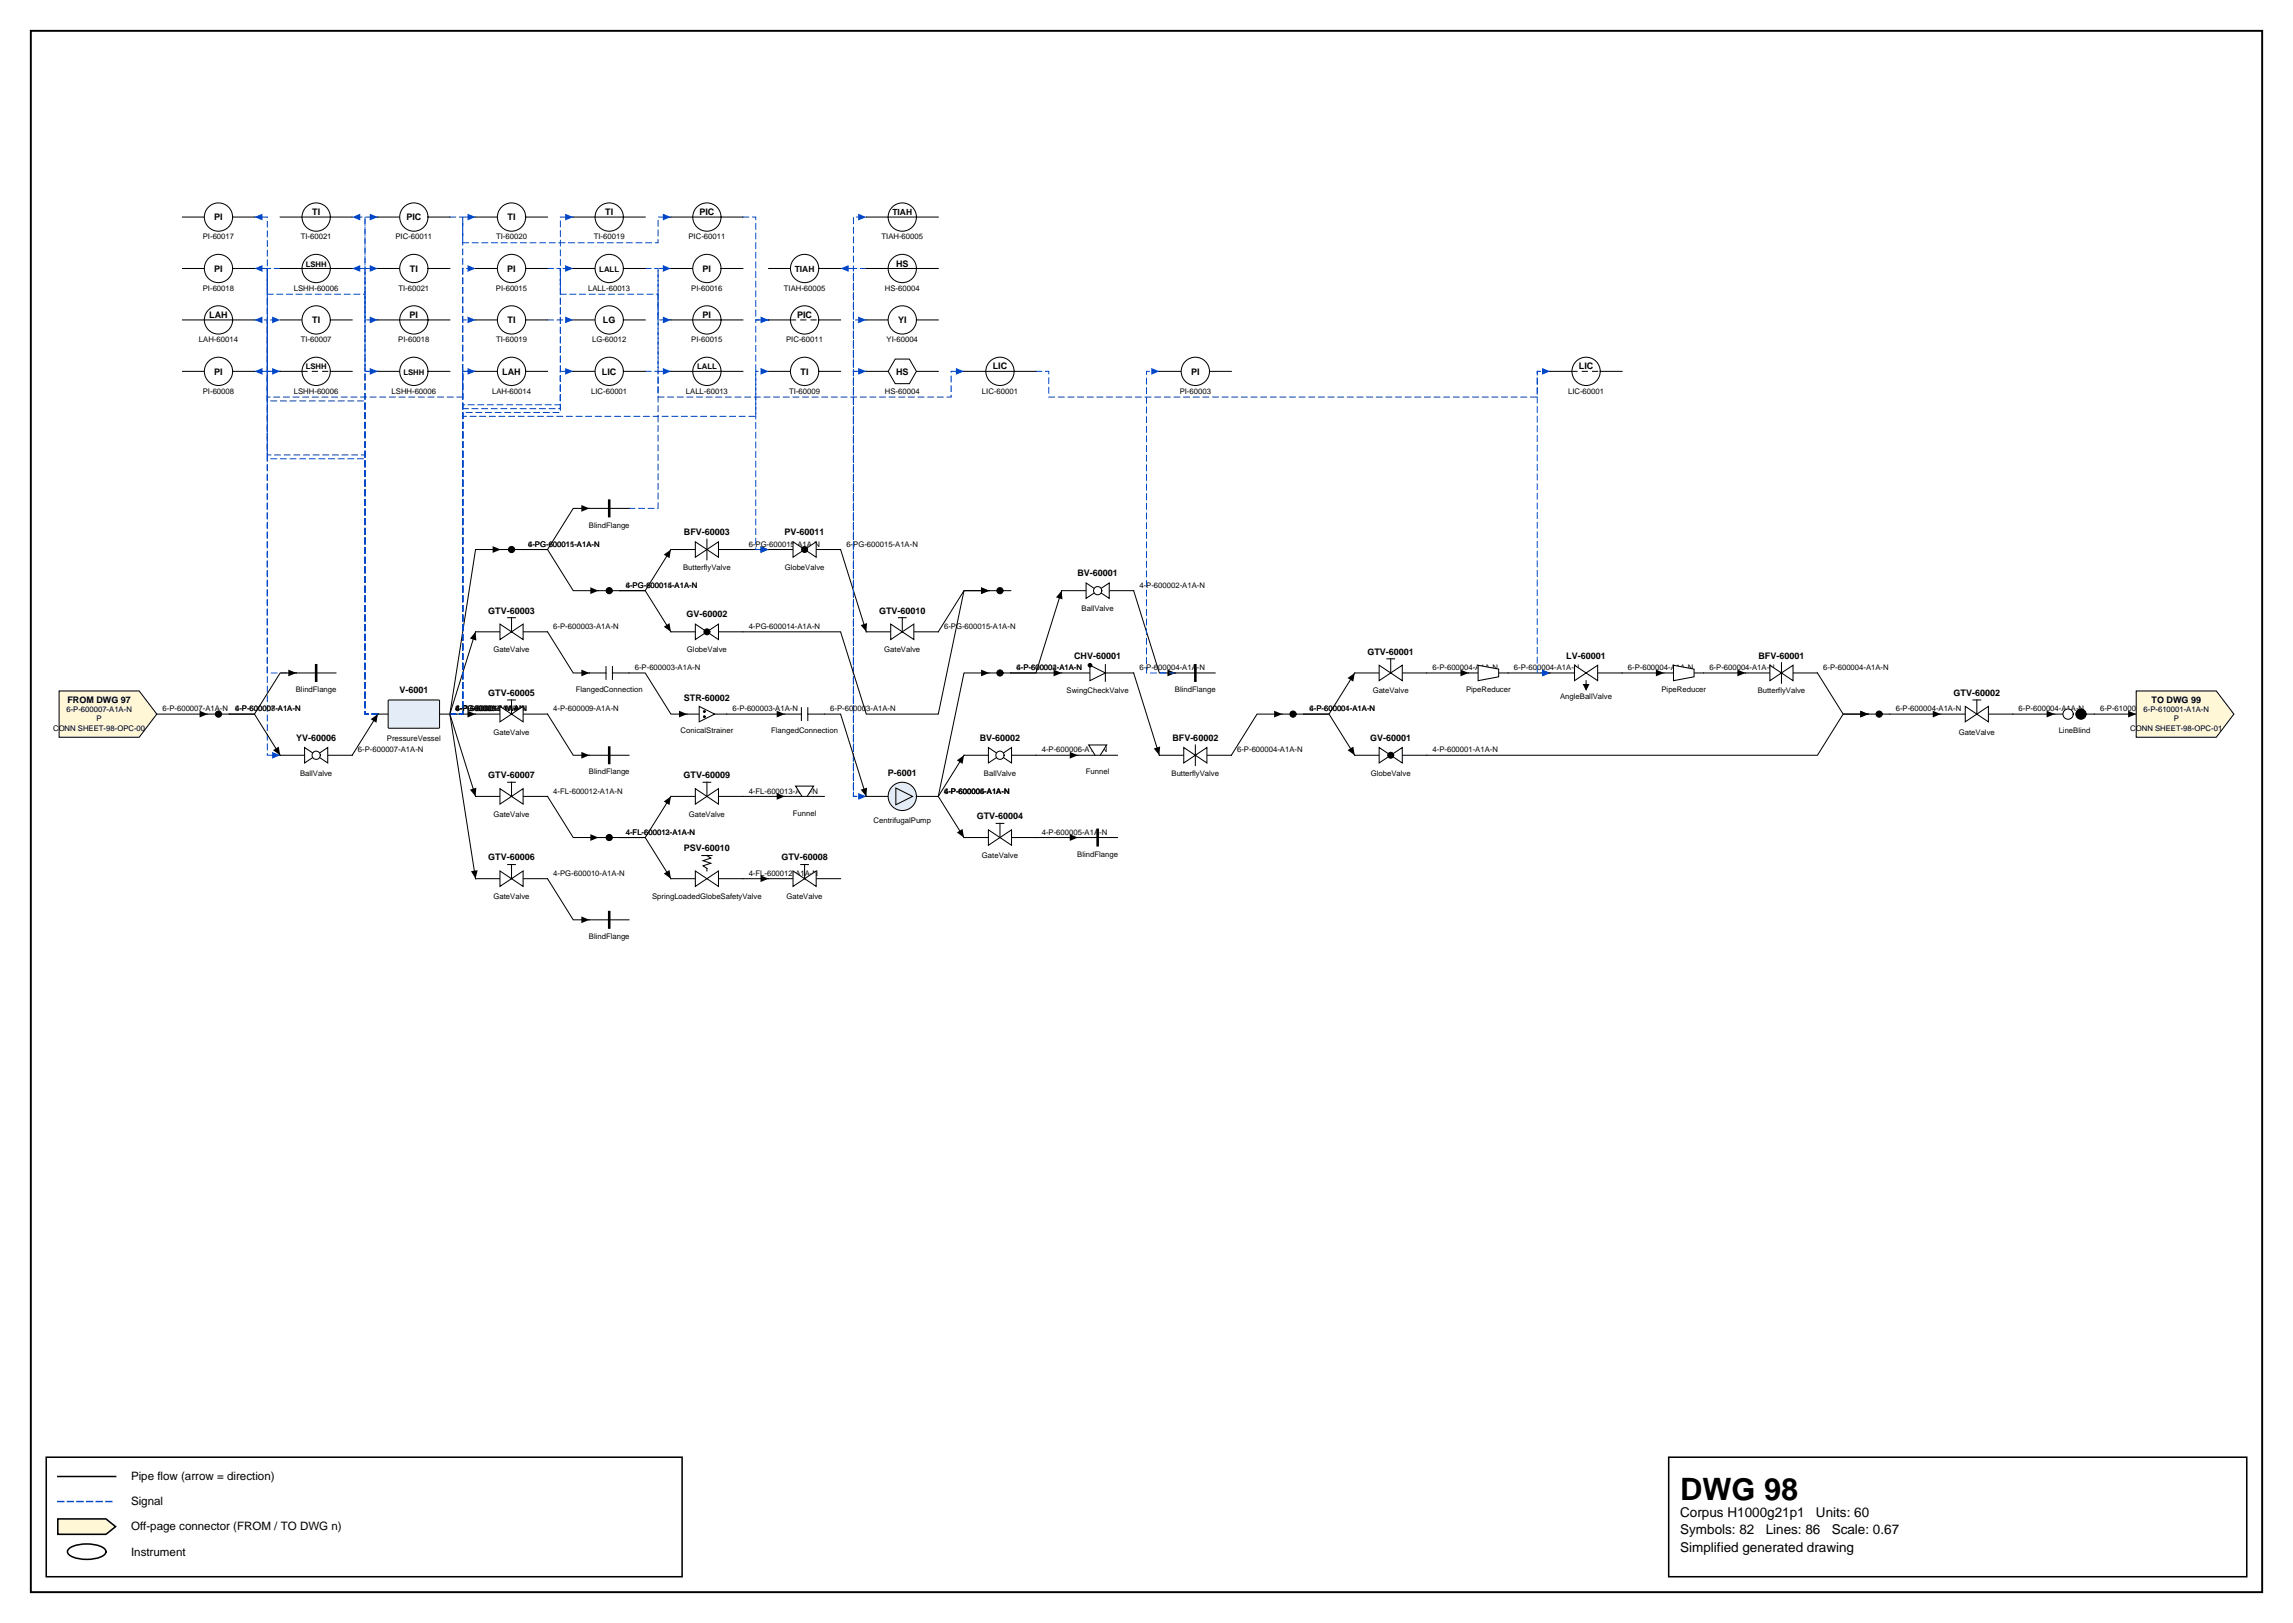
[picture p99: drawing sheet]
<svg xmlns="http://www.w3.org/2000/svg" width="420mm" height="297mm" viewBox="0 0 420 297" stroke-linecap="round" stroke-linejoin="round" font-family="sans-serif">
<defs><g id="words">
<text font-size="5.6" x="307.6" y="274.5">DWG 98</text>
<g font-size="2.5">
<text x="307.6" y="277.6">Corpus H1000g21p1</text>
<text x="307.6" y="280.8">Symbols: 82</text>
<text x="323.3" y="280.8">Lines: 86</text>
<text x="332.5" y="277.6">Units: 60</text>
<text x="335.3" y="280.8">Scale: 0.67</text>
<text x="307.6" y="284">Simplified generated drawing</text>
</g>
<g font-size="2.1">
<text x="24" y="270.9">Pipe flow (arrow = direction)</text>
<text x="24" y="275.5">Signal</text>
<text x="24" y="280.1">Off-page connector (FROM / TO DWG n)</text>
<text x="24" y="284.7">Instrument</text>
</g>
<g font-size="1.6">
<text x="39.2" y="40.3">PI</text>
<text x="57.2" y="39.4">TI</text>
<text x="74.4" y="40.3">PIC</text>
<text x="92.9" y="40.3">TI</text>
<text x="110.8" y="39.4">TI</text>
<text x="128" y="39.4">PIC</text>
<text x="163.4" y="39.4">TIAH</text>
<text x="39.2" y="49.7">PI</text>
<text x="75" y="49.7">TI</text>
<text x="92.9" y="49.7">PI</text>
<text x="128.6" y="49.7">PI</text>
<text x="145.5" y="49.7">TIAH</text>
<text x="164" y="48.8">HS</text>
<text x="38.3" y="58.2">LAH</text>
<text x="57.2" y="59.1">TI</text>
<text x="75" y="58.2">PI</text>
<text x="92.9" y="59.1">TI</text>
<text x="110.4" y="59.1">LG</text>
<text x="128.6" y="58.2">PI</text>
<text x="145.9" y="58.2">PIC</text>
<text x="164.4" y="59.1">YI</text>
<text x="39.2" y="68.5">PI</text>
<text x="92" y="68.5">LAH</text>
<text x="110.2" y="68.5">LIC</text>
<text x="146.6" y="68.5">TI</text>
<text x="164" y="68.5">HS</text>
<text x="181.7" y="67.6">LIC</text>
<text x="218.1" y="68.5">PI</text>
<text x="289.1" y="67.6">LIC</text>
<text x="125.2" y="97.9">BFV-60003</text>
<text x="143.6" y="97.9">PV-60011</text>
<text x="197.3" y="105.5">BV-60001</text>
<text x="89.4" y="112.3">GTV-60003</text>
<text x="125.7" y="113">GV-60002</text>
<text x="160.9" y="112.3">GTV-60010</text>
<text x="250.4" y="119.8">GTV-60001</text>
<text x="196.7" y="120.5">CHV-60001</text>
<text x="286.8" y="120.5">LV-60001</text>
<text x="321.9" y="120.5">BFV-60001</text>
<text x="12.3" y="128.7">FROM DWG 97</text>
<text x="73.1" y="126.9">V-6001</text>
<text x="89.4" y="127.3">GTV-60005</text>
<text x="125.2" y="128.3">STR-60002</text>
<text x="357.7" y="127.3">GTV-60002</text>
<text x="393.9" y="128.7">TO DWG 99</text>
<text x="54.2" y="135.6">YV-60006</text>
<text x="179.4" y="135.6">BV-60002</text>
<text x="214.6" y="135.6">BFV-60002</text>
<text x="250.9" y="135.6">GV-60001</text>
<text x="89.4" y="142.4">GTV-60007</text>
<text x="125.2" y="142.4">GTV-60009</text>
<text x="162.5" y="141.9">P-6001</text>
<text x="178.8" y="149.9">GTV-60004</text>
<text x="125.2" y="155.8">PSV-60010</text>
<text x="89.4" y="157.5">GTV-60006</text>
<text x="143.1" y="157.5">GTV-60008</text>
</g>
<g font-size="1.4">
<text x="37.1" y="43.8">PI-60017</text>
<text x="55.1" y="43.8">TI-60021</text>
<text x="72.4" y="43.8">PIC-60011</text>
<text x="90.8" y="43.8">TI-60020</text>
<text x="108.7" y="43.8">TI-60019</text>
<text x="126.1" y="43.8">PIC-60011</text>
<text x="161.4" y="43.8">TIAH-60005</text>
<text x="37.1" y="53.2">PI-60018</text>
<text x="53.8" y="53.2">LSHH-60006</text>
<text x="56" y="48.8">LSHH</text>
<text x="72.9" y="53.2">TI-60021</text>
<text x="90.8" y="53.2">PI-60015</text>
<text x="107.7" y="53.2">LALL-60013</text>
<text x="109.7" y="49.7">LALL</text>
<text x="126.6" y="53.2">PI-60016</text>
<text x="143.5" y="53.2">TIAH-60005</text>
<text x="162" y="53.2">HS-60004</text>
<text x="36.4" y="62.6">LAH-60014</text>
<text x="55.1" y="62.6">TI-60007</text>
<text x="72.9" y="62.6">PI-60018</text>
<text x="90.8" y="62.6">TI-60019</text>
<text x="108.4" y="62.6">LG-60012</text>
<text x="126.6" y="62.6">PI-60015</text>
<text x="143.9" y="62.6">PIC-60011</text>
<text x="162.3" y="62.6">YI-60004</text>
<text x="56" y="67.6">LSHH</text>
<text x="73.8" y="68.5">LSHH</text>
<text x="127.6" y="67.6">LALL</text>
<text x="37.1" y="72.1">PI-60008</text>
<text x="53.8" y="72.1">LSHH-60006</text>
<text x="71.7" y="72.1">LSHH-60006</text>
<text x="90.1" y="72.1">LAH-60014</text>
<text x="108.2" y="72.1">LIC-60001</text>
<text x="125.6" y="72.1">LALL-60013</text>
<text x="144.5" y="72.1">TI-60009</text>
<text x="162" y="72.1">HS-60004</text>
<text x="179.8" y="72.1">LIC-60001</text>
<text x="216" y="72.1">PI-60003</text>
<text x="287.1" y="72.1">LIC-60001</text>
<text x="96.7" y="100">4-PG-600011-A1A-N</text>
<text x="96.7" y="100">6-PG-600015-A1A-N</text>
<text x="107.8" y="96.5">BlindFlange</text>
<text x="137.1" y="100">6-PG-600015-A1A-N</text>
<text x="155" y="100">6-PG-600015-A1A-N</text>
<text x="114.6" y="107.6">6-PG-600015-A1A-N</text>
<text x="114.6" y="107.6">4-PG-600014-A1A-N</text>
<text x="125.1" y="104.3">ButterflyValve</text>
<text x="143.7" y="104.3">GlobeValve</text>
<text x="208.6" y="107.6">4-P-600002-A1A-N</text>
<text x="198" y="111.8">BallValve</text>
<text x="90.4" y="119.4">GateValve</text>
<text x="101.3" y="115.1">6-P-600003-A1A-N</text>
<text x="125.8" y="119.4">GlobeValve</text>
<text x="137.1" y="115.1">4-PG-600014-A1A-N</text>
<text x="161.9" y="119.4">GateValve</text>
<text x="172.8" y="115.1">6-PG-600015-A1A-N</text>
<text x="116.2" y="122.6">6-P-600003-A1A-N</text>
<text x="186.1" y="122.6">6-P-600004-A1A-N</text>
<text x="186.1" y="122.6">4-P-600002-A1A-N</text>
<text x="208.6" y="122.6">6-P-600004-A1A-N</text>
<text x="262.3" y="122.6">6-P-600004-A1A-N</text>
<text x="277.2" y="122.6">6-P-600004-A1A-N</text>
<text x="298" y="122.6">6-P-600004-A1A-N</text>
<text x="312.9" y="122.6">6-P-600004-A1A-N</text>
<text x="333.8" y="122.6">6-P-600004-A1A-N</text>
<text x="12.2" y="130.3">6-P-600007-A1A-N</text>
<text x="29.8" y="130.2">6-P-600007-A1A-N</text>
<text x="43" y="130.2">6-P-600007-A1A-N</text>
<text x="43" y="130.2">4-P-600008-A1A-N</text>
<text x="54.2" y="126.7">BlindFlange</text>
<text x="83.4" y="130.2">6-PG-600015-A1A-N</text>
<text x="83.4" y="130.2">4-FL-600012-A1A-N</text>
<text x="83.4" y="130.2">6-P-600003-A1A-N</text>
<text x="83.4" y="130.2">4-P-600009-A1A-N</text>
<text x="83.4" y="130.2">4-PG-600010-A1A-N</text>
<text x="101.3" y="130.2">4-P-600009-A1A-N</text>
<text x="105.4" y="126.7">FlangedConnection</text>
<text x="134.1" y="130.2">6-P-600003-A1A-N</text>
<text x="152" y="130.2">6-P-600003-A1A-N</text>
<text x="195.3" y="126.9">SwingCheckValve</text>
<text x="215.1" y="126.7">BlindFlange</text>
<text x="239.8" y="130.2">4-P-600001-A1A-N</text>
<text x="239.8" y="130.2">6-P-600004-A1A-N</text>
<text x="251.3" y="126.9">GateValve</text>
<text x="268.4" y="126.7">PipeReducer</text>
<text x="285.6" y="127.8">AngleBallValve</text>
<text x="304.2" y="126.7">PipeReducer</text>
<text x="321.8" y="126.9">ButterflyValve</text>
<text x="347.1" y="130.2">6-P-600004-A1A-N</text>
<text x="369.6" y="130.2">6-P-600004-A1A-N</text>
<text x="384.5" y="130.2">6-P-610001-A1A-N</text>
<text x="392.4" y="130.3">6-P-610001-A1A-N</text>
<text x="9.7" y="133.7">CONN SHEET-98-OPC-00</text>
<text x="17.7" y="132">P</text>
<text x="65.5" y="137.7">6-P-600007-A1A-N</text>
<text x="70.8" y="135.6">PressureVessel</text>
<text x="90.4" y="134.4">GateValve</text>
<text x="124.6" y="134.2">ConicalStrainer</text>
<text x="141.2" y="134.2">FlangedConnection</text>
<text x="190.7" y="137.7">4-P-600006-A1A-N</text>
<text x="226.5" y="137.7">6-P-600004-A1A-N</text>
<text x="262.3" y="137.7">4-P-600001-A1A-N</text>
<text x="358.6" y="134.4">GateValve</text>
<text x="376.9" y="134.2">LineBlind</text>
<text x="390" y="133.7">CONN SHEET-98-OPC-01</text>
<text x="398" y="132">P</text>
<text x="54.9" y="142">BallValve</text>
<text x="107.8" y="141.7">BlindFlange</text>
<text x="180.1" y="142">BallValve</text>
<text x="198.8" y="141.7">Funnel</text>
<text x="214.5" y="142">ButterflyValve</text>
<text x="251" y="142">GlobeValve</text>
<text x="90.4" y="149.5">GateValve</text>
<text x="101.3" y="145.2">4-FL-600012-A1A-N</text>
<text x="126.1" y="149.5">GateValve</text>
<text x="137.1" y="145.2">4-FL-600013-A1A-N</text>
<text x="145.2" y="149.3">Funnel</text>
<text x="172.8" y="145.2">4-P-600006-A1A-N</text>
<text x="172.8" y="145.2">6-P-600004-A1A-N</text>
<text x="172.8" y="145.2">4-P-600005-A1A-N</text>
<text x="114.6" y="152.8">4-FL-600012-A1A-N</text>
<text x="114.6" y="152.8">4-FL-600013-A1A-N</text>
<text x="159.9" y="150.7">CentrifugalPump</text>
<text x="190.7" y="152.8">4-P-600005-A1A-N</text>
<text x="101.3" y="160.3">4-PG-600010-A1A-N</text>
<text x="137.1" y="160.3">4-FL-600012-A1A-N</text>
<text x="179.8" y="157">GateValve</text>
<text x="197.2" y="156.8">BlindFlange</text>
<text x="90.4" y="164.6">GateValve</text>
<text x="119.4" y="164.6">SpringLoadedGlobeSafetyValve</text>
<text x="144" y="164.6">GateValve</text>
<text x="107.8" y="171.9">BlindFlange</text>
</g>
</g></defs>
<path d="M5.6 5.6h408.6v285.8h-408.6z" fill="none" stroke="#000" stroke-width=".35"/>
<path d="M8.5 266.7h116.4v21.9h-116.4zM10.6 270.2h10.6M305.5 266.7h105.8v21.9h-105.8z" fill="none" stroke="#000" stroke-width=".28"/>
<path d="M10.6 274.8h10.6" fill="none" stroke="#0046c8" stroke-width=".28" stroke-dasharray="1.1 .7"/>
<path d="M10.6 278h8.8l1.8 1.4-1.8 1.4h-8.8z" fill="#fff7d6" stroke="#000" stroke-width=".28"/>
<path d="M12.7 283.4a6.7 6.7 0 0 1 6.3 0 .72 .72 0 0 1 0 1.2 6.7 6.7 0 0 1-6.3 0 .72 .72 0 0 1 0-1.2z" fill="none" stroke="#000" stroke-width=".28"/>
<path d="M69.2 68h-2.4v-18.9h-2.3" fill="none" stroke="#0046c8" stroke-width=".19" stroke-dasharray="1.1 .7"/>
<path d="M64.5 49.1l1.5-.6v1.3z" fill="#0046c8"/>
<path d="M107.9 93h-3l-4.7 7.6h-4.6h4.6l4.7 7.5h4.7M153.9 100.6l4.7 15M136 145.8h7.7M136 160.8h4.7" fill="none" stroke="#000" stroke-width=".19"/>
<path d="M106.4 92.4l1.5 .6-1.5 .7zM108.1 107.5l1.5 .6-1.5 .6zM157.6 114.4l1.1-.4-.1 1.6zM142.2 145.1l1.5 .7-1.5 .6zM139.2 160.2l1.5 .6-1.5 .6z" fill="#000"/>
<path d="M69.2 49.1h-2.4v-9.4h-2.3" fill="none" stroke="#0046c8" stroke-width=".19" stroke-dasharray="1.1 .7"/>
<path d="M64.5 39.7l1.5-.6v1.2z" fill="#0046c8"/>
<path d="M82.4 39.7h2.3v4.7h35.8v-4.7h2.3" fill="none" stroke="#0046c8" stroke-width=".19" stroke-dasharray="1.1 .7"/>
<path d="M121.4 39.1l1.4 .6-1.4 .6z" fill="#0046c8"/>
<path d="M115.2 123.2h2.9l4.7 7.5h3M181.1 123.2h-4.6l-4.7 22.6 4.7-7.6" fill="none" stroke="#000" stroke-width=".19"/>
<path d="M124.3 130.1l1.5 .6-1.5 .6zM175.2 139.2l1.3-1-.3 1.6zM179.6 122.5l1.5 .7-1.5 .6z" fill="#000"/>
<path d="M158.6 145.8h-2.4v-87.2h2.4" fill="none" stroke="#0046c8" stroke-width=".19" stroke-dasharray="1.1 .7"/>
<path d="M157.1 57.9l1.5 .7-1.5 .6z" fill="#0046c8"/>
<path d="M158.6 145.8h-2.4v-96.7h-2.3" fill="none" stroke="#0046c8" stroke-width=".19" stroke-dasharray="1.1 .7"/>
<path d="M153.9 49.1l1.5-.6v1.3z" fill="#0046c8"/>
<path d="M189.7 138.2h7.6M171.8 145.8l4.7 7.5" fill="none" stroke="#000" stroke-width=".19"/>
<path d="M195.9 137.6l1.4 .6-1.4 .6zM175.2 152.4l1-.7 .3 1.6z" fill="#000"/>
<path d="M87.1 68h-2.4v4.7h-35.8v-14.1h-2.3" fill="none" stroke="#0046c8" stroke-width=".19" stroke-dasharray="1.1 .7"/>
<path d="M46.6 58.6l1.5-.7v1.3z" fill="#0046c8"/>
<path d="M51.3 68h-2.4v70.2h2.4" fill="none" stroke="#0046c8" stroke-width=".19" stroke-dasharray="1.1 .7"/>
<path d="M49.8 137.6l1.5 .6-1.5 .6z" fill="#0046c8"/>
<path d="M194.4 108.1l-4.7 15.1h-4.6h9.3" fill="none" stroke="#000" stroke-width=".19"/>
<path d="M194.4 108.1l.1 1.6-1.2-.4zM192.9 122.5l1.5 .7-1.5 .6z" fill="#000"/>
<path d="M158.6 68h-2.4v77.8h2.4" fill="none" stroke="#0046c8" stroke-width=".19" stroke-dasharray="1.1 .7"/>
<path d="M157.1 145.1l1.5 .7-1.5 .6z" fill="#0046c8"/>
<path d="M261.2 123.2h7.7M342.1 130.7h-4.7l-4.7 7.5h-71.5" fill="none" stroke="#000" stroke-width=".19"/>
<path d="M267.4 122.5l1.5 .7-1.5 .6zM340.6 130.1l1.5 .6-1.5 .6z" fill="#000"/>
<path d="M100.2 58.6h2.4v-18.9h2.3" fill="none" stroke="#0046c8" stroke-width=".19" stroke-dasharray="1.1 .7"/>
<path d="M103.5 39.1l1.4 .6-1.4 .6z" fill="#0046c8"/>
<path d="M136 39.7h2.4v18.9h2.3" fill="none" stroke="#0046c8" stroke-width=".19" stroke-dasharray="1.1 .7"/>
<path d="M139.2 57.9l1.5 .7-1.5 .6z" fill="#0046c8"/>
<path d="M69.2 130.7l-4.7 7.5M368.5 130.7h7.7" fill="none" stroke="#000" stroke-width=".19"/>
<path d="M67.9 131.6l1.3-.9-.3 1.6zM374.7 130.1l1.5 .6-1.5 .6z" fill="#000"/>
<path d="M100.2 49.1h2.4v4.7h17.9v4.8h2.3" fill="none" stroke="#0046c8" stroke-width=".19" stroke-dasharray="1.1 .7"/>
<path d="M121.4 57.9l1.4 .7-1.4 .6z" fill="#0046c8"/>
<path d="M207.5 123.2l4.8 15" fill="none" stroke="#000" stroke-width=".19"/>
<path d="M211.2 137l1.2-.4-.1 1.6z" fill="#000"/>
<path d="M158.6 49.1h-2.4v18.9h2.4" fill="none" stroke="#0046c8" stroke-width=".19" stroke-dasharray="1.1 .7"/>
<path d="M157.1 67.3l1.5 .7-1.5 .6z" fill="#0046c8"/>
<path d="M311.9 123.2h7.7" fill="none" stroke="#000" stroke-width=".19"/>
<path d="M318.1 122.5l1.5 .7-1.5 .6z" fill="#000"/>
<path d="M115.2 93h5.3v-16.8h17.9v-8.2h2.3" fill="none" stroke="#0046c8" stroke-width=".19" stroke-dasharray="1.1 .7"/>
<path d="M139.2 67.3l1.5 .7-1.5 .6z" fill="#0046c8"/>
<path d="M136 100.6h4.7M248 123.2l-4.7 7.5h-4.6h4.6l4.7 7.5" fill="none" stroke="#000" stroke-width=".19"/>
<path d="M139.2 100l1.5 .6-1.5 .6zM246.7 137.3l1.1-.7 .2 1.6zM246.7 124.1l1.3-.9-.2 1.5z" fill="#000"/>
<path d="M46.6 49.1h2.3v4.7h17.9v4.8h2.4" fill="none" stroke="#0046c8" stroke-width=".19" stroke-dasharray="1.1 .7"/>
<path d="M67.7 57.9l1.5 .7-1.5 .6z" fill="#0046c8"/>
<path d="M207.5 108.1l4.8 15.1h2.9" fill="none" stroke="#000" stroke-width=".19"/>
<path d="M213.7 122.5l1.5 .7-1.5 .6z" fill="#000"/>
<path d="M51.3 49.1h-2.4v18.9h2.4" fill="none" stroke="#0046c8" stroke-width=".19" stroke-dasharray="1.1 .7"/>
<path d="M49.8 67.3l1.5 .7-1.5 .6z" fill="#0046c8"/>
<path d="M297 123.2h7.6M100.2 145.8l4.7 7.5h4.7" fill="none" stroke="#000" stroke-width=".19"/>
<path d="M303.2 122.5l1.4 .7-1.4 .6zM108.1 152.7l1.5 .6-1.5 .6z" fill="#000"/>
<path d="M140.7 58.6h-2.3v42h2.3" fill="none" stroke="#0046c8" stroke-width=".19" stroke-dasharray="1.1 .7"/>
<path d="M139.2 100l1.5 .6-1.5 .6z" fill="#0046c8"/>
<path d="M54.3 123.2h-5.4v-64.6h2.4" fill="none" stroke="#0046c8" stroke-width=".19" stroke-dasharray="1.1 .7"/>
<path d="M49.8 57.9l1.5 .7-1.5 .6z" fill="#0046c8"/>
<path d="M100.2 115.6l4.7 7.6h3M28.7 130.7h9.3M133 130.7h10.7M276.1 123.2h7.7M122.8 145.8l-4.7 7.5h-4.6h4.6l4.7 7.5" fill="none" stroke="#000" stroke-width=".19"/>
<path d="M36.5 130.1l1.5 .6-1.5 .6zM106.4 122.5l1.5 .7-1.5 .6zM142.2 130.1l1.5 .6-1.5 .6zM282.3 122.5l1.5 .7-1.5 .6zM121.5 146.7l1.3-.9-.2 1.5zM121.5 159.9l1.1-.7 .2 1.6z" fill="#000"/>
<path d="M153.9 49.1h2.3v-9.4h2.4" fill="none" stroke="#0046c8" stroke-width=".19" stroke-dasharray="1.1 .7"/>
<path d="M157.1 39.1l1.5 .6-1.5 .6z" fill="#0046c8"/>
<path d="M100.2 130.7l4.7 7.5h3M346 130.7h9.3M100.2 160.8l4.7 7.5h3" fill="none" stroke="#000" stroke-width=".19"/>
<path d="M106.4 137.6l1.5 .6-1.5 .6zM353.9 130.1l1.4 .6-1.4 .6zM106.4 167.7l1.5 .6-1.5 .7z" fill="#000"/>
<path d="M118.1 68h2.4v4.7h53.6v-4.7h2.4" fill="none" stroke="#0046c8" stroke-width=".19" stroke-dasharray="1.1 .7"/>
<path d="M175 67.3l1.5 .7-1.5 .6z" fill="#0046c8"/>
<path d="M122.8 100.6l-4.7 7.5h-4.6h4.6l4.7 7.5M234.8 130.7h-4.7l-4.7 7.5M383.4 130.7h7.7" fill="none" stroke="#000" stroke-width=".19"/>
<path d="M121.5 101.5l1.3-.9-.2 1.6zM121.5 114.7l1.1-.7 .2 1.6zM233.3 130.1l1.5 .6-1.5 .6zM389.6 130.1l1.5 .6-1.5 .6z" fill="#000"/>
<path d="M69.2 130.7h-2.4v-62.7h2.4" fill="none" stroke="#0046c8" stroke-width=".19" stroke-dasharray="1.1 .7"/>
<path d="M67.7 67.3l1.5 .7-1.5 .6z" fill="#0046c8"/>
<path d="M91.7 100.6h-4.6l-4.7 30.1" fill="none" stroke="#000" stroke-width=".19"/>
<path d="M90.2 100l1.5 .6-1.5 .6z" fill="#000"/>
<path d="M69.2 130.7h-2.4v-81.6h2.4" fill="none" stroke="#0046c8" stroke-width=".19" stroke-dasharray="1.1 .7"/>
<path d="M67.7 48.5l1.5 .6-1.5 .7z" fill="#0046c8"/>
<path d="M69.2 130.7h-2.4v-91h2.4" fill="none" stroke="#0046c8" stroke-width=".19" stroke-dasharray="1.1 .7"/>
<path d="M67.7 39.1l1.5 .6-1.5 .6z" fill="#0046c8"/>
<path d="M82.4 130.7h2.3v-62.7h2.4" fill="none" stroke="#0046c8" stroke-width=".19" stroke-dasharray="1.1 .7"/>
<path d="M85.6 67.3l1.5 .7-1.5 .6z" fill="#0046c8"/>
<path d="M82.4 130.7h2.3v-72.1h2.4" fill="none" stroke="#0046c8" stroke-width=".19" stroke-dasharray="1.1 .7"/>
<path d="M85.6 57.9l1.5 .7-1.5 .6z" fill="#0046c8"/>
<path d="M82.4 130.7h2.3v-81.6h2.4" fill="none" stroke="#0046c8" stroke-width=".19" stroke-dasharray="1.1 .7"/>
<path d="M85.6 48.5l1.5 .6-1.5 .7z" fill="#0046c8"/>
<path d="M82.4 130.7h2.3v-91h2.4" fill="none" stroke="#0046c8" stroke-width=".19" stroke-dasharray="1.1 .7"/>
<path d="M85.6 39.1l1.5 .6-1.5 .6z" fill="#0046c8"/>
<path d="M69.2 130.7h-2.4v-47.4h-17.9v-15.3h-2.3" fill="none" stroke="#0046c8" stroke-width=".19" stroke-dasharray="1.1 .7"/>
<path d="M46.6 68l1.5-.7v1.3z" fill="#0046c8"/>
<path d="M69.2 130.7h-2.4v-46.7h-17.9v-34.9h-2.3" fill="none" stroke="#0046c8" stroke-width=".19" stroke-dasharray="1.1 .7"/>
<path d="M46.6 49.1l1.5-.6v1.3z" fill="#0046c8"/>
<path d="M87.1 115.6l-4.7 15.1M82.4 130.7l4.7 15.1M82.4 130.7h4.7M82.4 130.7l4.7 30.1" fill="none" stroke="#000" stroke-width=".19"/>
<path d="M87.1 115.6l.1 1.6-1.2-.3zM85.6 130.1l1.5 .6-1.5 .6zM86 144.5l1.2-.3-.1 1.6zM86.2 159.4l1.2-.1-.3 1.5z" fill="#000"/>
<path d="M69.2 130.7h-2.4v-57.3h-17.9v-33.7h-2.3" fill="none" stroke="#0046c8" stroke-width=".19" stroke-dasharray="1.1 .7"/>
<path d="M46.6 39.7l1.5-.6v1.2z" fill="#0046c8"/>
<path d="M82.4 130.7h2.3v-56.6h17.9v-6.1h2.3" fill="none" stroke="#0046c8" stroke-width=".19" stroke-dasharray="1.1 .7"/>
<path d="M103.5 67.3l1.4 .7-1.4 .6z" fill="#0046c8"/>
<path d="M82.4 130.7h2.3v-55.9h17.9v-16.2h2.3" fill="none" stroke="#0046c8" stroke-width=".19" stroke-dasharray="1.1 .7"/>
<path d="M103.5 57.9l1.4 .7-1.4 .6z" fill="#0046c8"/>
<path d="M82.4 130.7h2.3v-55.2h17.9v-26.4h2.3" fill="none" stroke="#0046c8" stroke-width=".19" stroke-dasharray="1.1 .7"/>
<path d="M103.5 48.5l1.4 .6-1.4 .7z" fill="#0046c8"/>
<path d="M82.4 130.7h2.3v-54.5h35.8v-27.1h2.3" fill="none" stroke="#0046c8" stroke-width=".19" stroke-dasharray="1.1 .7"/>
<path d="M121.4 48.5l1.4 .6-1.4 .7z" fill="#0046c8"/>
<path d="M181.1 108.1h-4.6l-4.7 7.5M54.3 123.2h-3l-4.7 7.5h-4.6h4.6l4.7 7.5M332.7 123.2l4.7 7.5h4.7" fill="none" stroke="#000" stroke-width=".19"/>
<path d="M179.6 107.5l1.5 .6-1.5 .6zM50 137.3l1-.7 .3 1.6zM52.8 122.5l1.5 .7-1.5 .6zM340.6 130.1l1.5 .6-1.5 .6z" fill="#000"/>
<path d="M118.1 49.1h2.4v18.9h2.3" fill="none" stroke="#0046c8" stroke-width=".19" stroke-dasharray="1.1 .7"/>
<path d="M121.4 67.3l1.4 .7-1.4 .6z" fill="#0046c8"/>
<path d="M189.7 68h2.3v4.7h89.4v-4.7h2.4" fill="none" stroke="#0046c8" stroke-width=".19" stroke-dasharray="1.1 .7"/>
<path d="M282.3 67.3l1.5 .7-1.5 .6z" fill="#0046c8"/>
<path d="M283.8 68h-2.4v55.2h2.4" fill="none" stroke="#0046c8" stroke-width=".19" stroke-dasharray="1.1 .7"/>
<path d="M282.3 122.5l1.5 .7-1.5 .6z" fill="#0046c8"/>
<path d="M189.7 153.3h7.6" fill="none" stroke="#000" stroke-width=".19"/>
<path d="M195.9 152.7l1.4 .6-1.4 .6z" fill="#000"/>
<path d="M215.2 123.2h-5.3v-55.2h2.4" fill="none" stroke="#0046c8" stroke-width=".19" stroke-dasharray="1.1 .7"/>
<path d="M210.8 67.3l1.5 .7-1.5 .6z" fill="#0046c8"/>
<path d="M212.3 68h4M221.4 68h4M181.1 108.1h-4.6l-4.7 22.6h-13.2l-4.7-15.1h-17.9M150.9 130.7h3l4.7 15.1" fill="none" stroke="#000" stroke-width=".19"/>
<path d="M179.6 107.5l1.5 .6-1.5 .6zM157.6 144.5l1.1-.3-.1 1.6z" fill="#000"/>
<circle cx="218.8" cy="68" r="2.59" fill="#fff" stroke="#000" stroke-width=".19"/>
<path d="M69.2 68h4M78.4 68h4" fill="none" stroke="#000" stroke-width=".19"/>
<circle cx="75.8" cy="68" r="2.59" fill="#fff" stroke="#000" stroke-width=".19"/>
<path d="M140.7 100.6h4.5M149.4 100.6h4.5" fill="none" stroke="#000" stroke-width=".19"/>
<path d="M145.2 99.2l4.2 2.8v-2.8l-4.2 2.8z" fill="#fff" stroke="#000" stroke-width=".19"/>
<circle cx="147.3" cy="100.6" r=".54" fill="#000" stroke="#000" stroke-width=".19"/>
<path d="M122.8 160.8h4.5M131.5 160.8h4.5" fill="none" stroke="#000" stroke-width=".19"/>
<path d="M127.3 159.4l4.2 2.8v-2.8l-4.2 2.8z" fill="#fff" stroke="#000" stroke-width=".19"/>
<path d="M122.8 145.8h4.5M128.5 156.6h1.9M129.4 156.6l.7 .5-1.4 .4 1.4 .5-1.4 .5 .7 .4v.5M131.5 145.8h4.5" fill="none" stroke="#000" stroke-width=".19"/>
<path d="M127.3 144.3l4.2 2.9v-2.9l-4.2 2.9z" fill="#fff" stroke="#000" stroke-width=".19"/>
<path d="M69.2 58.6h4M78.4 58.6h4M91.7 100.6h3.9M128.7 143.2h1.4M129.4 143.2v2.6" fill="none" stroke="#000" stroke-width=".19"/>
<circle cx="93.7" cy="100.6" r=".57" fill="#000" stroke="#000" stroke-width=".19"/>
<circle cx="75.8" cy="58.6" r="2.59" fill="#fff" stroke="#000" stroke-width=".19"/>
<path d="M69.2 49.1h4M73.2 58.6h5.2M78.4 49.1h4" fill="none" stroke="#000" stroke-width=".19"/>
<circle cx="75.8" cy="49.1" r="2.59" fill="#fff" stroke="#000" stroke-width=".19"/>
<path d="M69.2 39.7h4M78.4 39.7h4" fill="none" stroke="#000" stroke-width=".19"/>
<circle cx="75.8" cy="39.7" r="2.59" fill="#fff" stroke="#000" stroke-width=".19"/>
<path d="M51.3 39.7h4M60.5 39.7h4M107.9 123.2h3M110.9 122v2.3M112.1 123.2h3.1M112.1 122v2.3" fill="none" stroke="#000" stroke-width=".19"/>
<circle cx="57.9" cy="39.7" r="2.59" fill="#fff" stroke="#000" stroke-width=".19"/>
<path d="M55.3 39.7h5.2M158.6 145.8h4M167.8 145.8h4" fill="none" stroke="#000" stroke-width=".19"/>
<circle cx="165.2" cy="145.8" r="2.59" fill="#e2ecf7" stroke="#000" stroke-width=".19"/>
<path d="M176.5 138.2h4.5M185.2 138.2h4.5M164 144.2l3.1 1.6-3.1 1.5z" fill="none" stroke="#000" stroke-width=".19"/>
<g fill="#fff" stroke="#000" stroke-width=".19">
<path d="M181 136.8l4.2 2.8v-2.8l-4.2 2.8z"/>
<circle cx="183.1" cy="138.2" r=".75"/>
</g>
<path d="M87.1 68h4M96.2 68h4" fill="none" stroke="#000" stroke-width=".19"/>
<circle cx="93.7" cy="68" r="2.59" fill="#fff" stroke="#000" stroke-width=".19"/>
<path d="M51.3 68h4M60.5 68h4" fill="none" stroke="#000" stroke-width=".19"/>
<circle cx="57.9" cy="68" r="2.59" fill="#fff" stroke="#000" stroke-width=".19"/>
<path d="M55.3 68h.9M57.2 68h.9M59.1 68h.9M143.7 145.8h3.1M147.8 145.8h3.1" fill="none" stroke="#000" stroke-width=".19"/>
<path d="M145.7 143.9h3.3l-1.2 1.9h-1z" fill="#fff" stroke="#000" stroke-width=".19"/>
<path d="M158.6 68h4M167.8 68h4M181.1 123.2h4" fill="none" stroke="#000" stroke-width=".19"/>
<circle cx="183.1" cy="123.2" r=".57" fill="#000" stroke="#000" stroke-width=".19"/>
<path d="M163.9 65.7h2.6l1.3 2.3-1.3 2.2h-2.6l-1.3-2.2z" fill="#fff" stroke="#000" stroke-width=".19"/>
<path d="M248 138.2h4.5M256.7 138.2h4.5" fill="none" stroke="#000" stroke-width=".19"/>
<path d="M252.5 136.8l4.2 2.8v-2.8l-4.2 2.8z" fill="#fff" stroke="#000" stroke-width=".19"/>
<circle cx="254.6" cy="138.2" r=".54" fill="#000" stroke="#000" stroke-width=".19"/>
<path d="M248 123.2h4.5M256.7 123.2h4.5" fill="none" stroke="#000" stroke-width=".19"/>
<path d="M252.5 121.8l4.2 2.8v-2.8l-4.2 2.8z" fill="#fff" stroke="#000" stroke-width=".19"/>
<path d="M87.1 58.6h4M96.2 58.6h4M253.9 120.6h1.4M254.6 120.6v2.6" fill="none" stroke="#000" stroke-width=".19"/>
<circle cx="93.7" cy="58.6" r="2.59" fill="#fff" stroke="#000" stroke-width=".19"/>
<path d="M122.8 39.7h4M132 39.7h4" fill="none" stroke="#000" stroke-width=".19"/>
<circle cx="129.4" cy="39.7" r="2.59" fill="#fff" stroke="#000" stroke-width=".19"/>
<path d="M126.8 39.7h5.2M51.3 138.2h4.5M60 138.2h4.5" fill="none" stroke="#000" stroke-width=".19"/>
<g fill="#fff" stroke="#000" stroke-width=".19">
<path d="M55.8 136.8l4.2 2.8v-2.8l-4.2 2.8z"/>
<circle cx="57.9" cy="138.2" r=".75"/>
</g>
<path d="M355.3 130.7h4.5M364 130.7h4.5" fill="none" stroke="#000" stroke-width=".19"/>
<path d="M359.8 129.3l4.2 2.8v-2.8l-4.2 2.8z" fill="#fff" stroke="#000" stroke-width=".19"/>
<path d="M87.1 49.1h4M96.2 49.1h4M361.2 128.1h1.4M361.9 128.1v2.6" fill="none" stroke="#000" stroke-width=".19"/>
<circle cx="93.7" cy="49.1" r="2.59" fill="#fff" stroke="#000" stroke-width=".19"/>
<path d="M194.4 123.2h5.1M202.4 123.2h5.1" fill="none" stroke="#000" stroke-width=".19"/>
<path d="M199.5 121.8l2.9 1.4-2.9 1.4z" fill="#fff" stroke="#000" stroke-width=".19"/>
<path d="M158.6 58.6h4M167.8 58.6h4M202.4 121.6v3.1" fill="none" stroke="#000" stroke-width=".19"/>
<circle cx="199.5" cy="121.8" r=".33" fill="#000" stroke="#000" stroke-width=".19"/>
<circle cx="165.2" cy="58.6" r="2.59" fill="#fff" stroke="#000" stroke-width=".19"/>
<path d="M87.1 39.7h4M96.2 39.7h4" fill="none" stroke="#000" stroke-width=".19"/>
<circle cx="93.7" cy="39.7" r="2.59" fill="#fff" stroke="#000" stroke-width=".19"/>
<path d="M158.6 49.1h4M167.8 49.1h4" fill="none" stroke="#000" stroke-width=".19"/>
<circle cx="165.2" cy="49.1" r="2.59" fill="#fff" stroke="#000" stroke-width=".19"/>
<path d="M162.6 49.1h5.2M304.6 123.2h1.8M310.2 123.2h1.7" fill="none" stroke="#000" stroke-width=".19"/>
<path d="M306.4 121.8l3.8 .7v1.4l-3.8 .7z" fill="#fff" stroke="#000" stroke-width=".19"/>
<path d="M33.4 68h4M42.6 68h4M107.9 93h7.3" fill="none" stroke="#000" stroke-width=".19"/>
<path d="M111.5 91.6v2.9" fill="none" stroke="#000" stroke-width=".47"/>
<circle cx="40" cy="68" r="2.59" fill="#fff" stroke="#000" stroke-width=".19"/>
<path d="M33.4 58.6h4M42.6 58.6h4" fill="none" stroke="#000" stroke-width=".19"/>
<circle cx="40" cy="58.6" r="2.59" fill="#fff" stroke="#000" stroke-width=".19"/>
<path d="M37.4 58.6h5.2M122.8 100.6h4.5M131.5 100.6h4.5" fill="none" stroke="#000" stroke-width=".19"/>
<path d="M127.3 99.2l4.2 2.8v-2.8l-4.2 2.8z" fill="#fff" stroke="#000" stroke-width=".19"/>
<path d="M33.4 49.1h4M42.6 49.1h4M129.4 98.7v3.8M234.8 130.7h3.9" fill="none" stroke="#000" stroke-width=".19"/>
<circle cx="236.7" cy="130.7" r=".57" fill="#000" stroke="#000" stroke-width=".19"/>
<circle cx="40" cy="49.1" r="2.59" fill="#fff" stroke="#000" stroke-width=".19"/>
<path d="M194.4 108.1h4.4M203.1 108.1h4.4" fill="none" stroke="#000" stroke-width=".19"/>
<g fill="#fff" stroke="#000" stroke-width=".19">
<path d="M198.8 106.7l4.3 2.8v-2.8l-4.3 2.8z"/>
<circle cx="201" cy="108.1" r=".75"/>
</g>
<path d="M51.3 49.1h4M60.5 49.1h4" fill="none" stroke="#000" stroke-width=".19"/>
<circle cx="57.9" cy="49.1" r="2.59" fill="#fff" stroke="#000" stroke-width=".19"/>
<path d="M55.3 49.1h5.2M197.3 138.2h3.2M201.4 138.2h3.2" fill="none" stroke="#000" stroke-width=".19"/>
<path d="M199.3 136.3h3.3l-1.2 1.9h-.9z" fill="#fff" stroke="#000" stroke-width=".19"/>
<path d="M283.8 123.2h4.5M292.5 123.2h4.5" fill="none" stroke="#000" stroke-width=".19"/>
<path d="M288.3 121.8l4.2 2.8v-2.8l-4.2 2.8z" fill="#fff" stroke="#000" stroke-width=".19"/>
<path d="M140.7 68h4M149.9 68h4M290.4 124.6v.9" fill="none" stroke="#000" stroke-width=".19"/>
<path d="M289.9 125.3h1l-.5 .9z" fill="#000" stroke="#000" stroke-width=".19"/>
<circle cx="147.3" cy="68" r="2.59" fill="#fff" stroke="#000" stroke-width=".19"/>
<path d="M87.1 145.8h4.4M95.8 145.8h4.4" fill="none" stroke="#000" stroke-width=".19"/>
<path d="M91.5 144.3l4.3 2.9v-2.9l-4.3 2.9z" fill="#fff" stroke="#000" stroke-width=".19"/>
<path d="M158.6 39.7h4M167.8 39.7h4M92.9 143.2h1.5M93.7 143.2v2.6" fill="none" stroke="#000" stroke-width=".19"/>
<circle cx="165.2" cy="39.7" r="2.59" fill="#fff" stroke="#000" stroke-width=".19"/>
<path d="M162.6 39.7h5.2M140.7 58.6h4M149.9 58.6h4" fill="none" stroke="#000" stroke-width=".19"/>
<circle cx="147.3" cy="58.6" r="2.59" fill="#fff" stroke="#000" stroke-width=".19"/>
<path d="M144.7 58.6h1M146.6 58.6h.9M148.5 58.6h.9M54.3 123.2h7.2M125.8 130.7h2.2M130.8 130.7h2.2" fill="none" stroke="#000" stroke-width=".19"/>
<path d="M57.9 121.8v2.8" fill="none" stroke="#000" stroke-width=".47"/>
<path d="M128 129.3l2.8 1.4-2.8 1.4z" fill="#fff" stroke="#000" stroke-width=".19"/>
<g fill="#000" stroke="#000" stroke-width=".19">
<circle cx="129" cy="131.2" r=".17"/>
<circle cx="129" cy="130.2" r=".17"/>
</g>
<path d="M391.1 126.5h14.7l3.2 4.2-3.2 4.2h-14.7z" fill="#fff7d6" stroke="#000" stroke-width=".19"/>
<path d="M87.1 115.6h4.4M95.8 115.6h4.4" fill="none" stroke="#000" stroke-width=".19"/>
<path d="M91.5 114.2l4.3 2.8v-2.8l-4.3 2.8z" fill="#fff" stroke="#000" stroke-width=".19"/>
<path d="M92.9 113h1.5M93.7 113v2.6M268.9 123.2h1.7M274.4 123.2h1.7M109.6 153.3h3.9M197.3 153.3h7.3" fill="none" stroke="#000" stroke-width=".19"/>
<path d="M201 151.9v2.8" fill="none" stroke="#000" stroke-width=".47"/>
<circle cx="111.5" cy="153.3" r=".56" fill="#000" stroke="#000" stroke-width=".19"/>
<path d="M270.6 121.8l3.8 .7v1.4l-3.8 .7z" fill="#fff" stroke="#000" stroke-width=".19"/>
<path d="M10.8 126.5h14.7l3.2 4.2-3.2 4.2h-14.7z" fill="#fff7d6" stroke="#000" stroke-width=".19"/>
<path d="M140.7 49.1h4M149.9 49.1h4" fill="none" stroke="#000" stroke-width=".19"/>
<circle cx="147.3" cy="49.1" r="2.59" fill="#fff" stroke="#000" stroke-width=".19"/>
<path d="M87.1 130.7h4.4M95.8 130.7h4.4" fill="none" stroke="#000" stroke-width=".19"/>
<path d="M91.5 129.3l4.3 2.8v-2.8l-4.3 2.8z" fill="#fff" stroke="#000" stroke-width=".19"/>
<path d="M92.9 128.1h1.5M93.7 128.1v2.6M87.1 160.8h4.4M95.8 160.8h4.4" fill="none" stroke="#000" stroke-width=".19"/>
<path d="M91.5 159.4l4.3 2.8v-2.8l-4.3 2.8z" fill="#fff" stroke="#000" stroke-width=".19"/>
<path d="M33.4 39.7h4M42.6 39.7h4M92.9 158.2h1.5M93.7 158.2v2.6" fill="none" stroke="#000" stroke-width=".19"/>
<circle cx="40" cy="39.7" r="2.59" fill="#fff" stroke="#000" stroke-width=".19"/>
<path d="M51.3 58.6h4M60.5 58.6h4" fill="none" stroke="#000" stroke-width=".19"/>
<circle cx="57.9" cy="58.6" r="2.59" fill="#fff" stroke="#000" stroke-width=".19"/>
<path d="M104.9 68h4M114.1 68h4M342.1 130.7h3.9" fill="none" stroke="#000" stroke-width=".19"/>
<circle cx="344" cy="130.7" r=".57" fill="#000" stroke="#000" stroke-width=".19"/>
<circle cx="111.5" cy="68" r="2.59" fill="#fff" stroke="#000" stroke-width=".19"/>
<path d="M376.2 130.7h1.5M381.9 130.7h1.5" fill="none" stroke="#000" stroke-width=".19"/>
<circle cx="378.6" cy="130.7" r=".94" fill="#fff" stroke="#000" stroke-width=".19"/>
<g fill="#000" stroke="#000" stroke-width=".19">
<circle cx="111.5" cy="108.1" r=".56"/>
<circle cx="381" cy="130.7" r=".94"/>
</g>
<path d="M109.6 108.1h3.9M107.9 138.2h7.3M212.3 138.2h4.4M221 138.2h4.4M107.9 168.3h7.3" fill="none" stroke="#000" stroke-width=".19"/>
<path d="M111.5 136.8v2.8M111.5 166.9v2.9" fill="none" stroke="#000" stroke-width=".47"/>
<path d="M216.7 136.8l4.3 2.8v-2.8l-4.3 2.8z" fill="#fff" stroke="#000" stroke-width=".19"/>
<path d="M104.9 58.6h4M114.1 58.6h4M218.8 136.3v3.8" fill="none" stroke="#000" stroke-width=".19"/>
<circle cx="111.5" cy="58.6" r="2.59" fill="#fff" stroke="#000" stroke-width=".19"/>
<path d="M69.2 130.7h1.9M80.5 130.7h1.9" fill="none" stroke="#000" stroke-width=".19"/>
<path d="M71.1 128.2h9.3v5h-9.3z" fill="#e2ecf7" stroke="#000" stroke-width=".19"/>
<path d="M38 130.7h4M319.6 123.2h4.4M328.3 123.2h4.4" fill="none" stroke="#000" stroke-width=".19"/>
<circle cx="40" cy="130.7" r=".57" fill="#000" stroke="#000" stroke-width=".19"/>
<path d="M324 121.8l4.3 2.8v-2.8l-4.3 2.8z" fill="#fff" stroke="#000" stroke-width=".19"/>
<path d="M158.6 115.6h4.5M167.3 115.6h4.5M326.2 121.3v3.7" fill="none" stroke="#000" stroke-width=".19"/>
<path d="M163.1 114.2l4.2 2.8v-2.8l-4.2 2.8z" fill="#fff" stroke="#000" stroke-width=".19"/>
<path d="M164.5 113h1.4M165.2 113v2.6M140.7 160.8h4.5M149.4 160.8h4.5" fill="none" stroke="#000" stroke-width=".19"/>
<path d="M145.2 159.4l4.2 2.8v-2.8l-4.2 2.8z" fill="#fff" stroke="#000" stroke-width=".19"/>
<path d="M104.9 49.1h4M114.1 49.1h4M146.6 158.2h1.4M147.3 158.2v2.6" fill="none" stroke="#000" stroke-width=".19"/>
<circle cx="111.5" cy="49.1" r="2.59" fill="#fff" stroke="#000" stroke-width=".19"/>
<path d="M104.9 39.7h4M114.1 39.7h4M181.1 108.1h4" fill="none" stroke="#000" stroke-width=".19"/>
<circle cx="183.1" cy="108.1" r=".57" fill="#000" stroke="#000" stroke-width=".19"/>
<circle cx="111.5" cy="39.7" r="2.59" fill="#fff" stroke="#000" stroke-width=".19"/>
<path d="M108.9 39.7h5.2M122.8 68h4M132 68h4" fill="none" stroke="#000" stroke-width=".19"/>
<circle cx="129.4" cy="68" r="2.59" fill="#fff" stroke="#000" stroke-width=".19"/>
<path d="M122.8 58.6h4M132 58.6h4M126.8 68h5.2" fill="none" stroke="#000" stroke-width=".19"/>
<circle cx="129.4" cy="58.6" r="2.59" fill="#fff" stroke="#000" stroke-width=".19"/>
<path d="M126.8 58.6h5.2M176.5 68h4M185.7 68h4" fill="none" stroke="#000" stroke-width=".19"/>
<circle cx="183.1" cy="68" r="2.59" fill="#fff" stroke="#000" stroke-width=".19"/>
<path d="M180.5 68h5.2M283.8 68h4M293 68h4" fill="none" stroke="#000" stroke-width=".19"/>
<circle cx="290.4" cy="68" r="2.59" fill="#fff" stroke="#000" stroke-width=".19"/>
<path d="M287.8 68h.9M289.7 68h.9M291.6 68h.9M176.5 153.3h4.5M185.2 153.3h4.5" fill="none" stroke="#000" stroke-width=".19"/>
<path d="M181 151.9l4.2 2.8v-2.8l-4.2 2.8z" fill="#fff" stroke="#000" stroke-width=".19"/>
<path d="M122.8 49.1h4M132 49.1h4M182.4 150.7h1.4M183.1 150.7v2.6" fill="none" stroke="#000" stroke-width=".19"/>
<circle cx="129.4" cy="49.1" r="2.59" fill="#fff" stroke="#000" stroke-width=".19"/>
<path d="M122.8 115.6h4.5M131.5 115.6h4.5M143.7 130.7h3M146.7 129.5v2.4M147.9 130.7h3M147.9 129.5v2.4M215.2 123.2h7.3" fill="none" stroke="#000" stroke-width=".19"/>
<path d="M218.8 121.8v2.8" fill="none" stroke="#000" stroke-width=".47"/>
<path d="M127.3 114.2l4.2 2.8v-2.8l-4.2 2.8z" fill="#fff" stroke="#000" stroke-width=".19"/>
<circle cx="129.4" cy="115.6" r=".54" fill="#000" stroke="#000" stroke-width=".19"/>
<use href="#words"/>
</svg>
